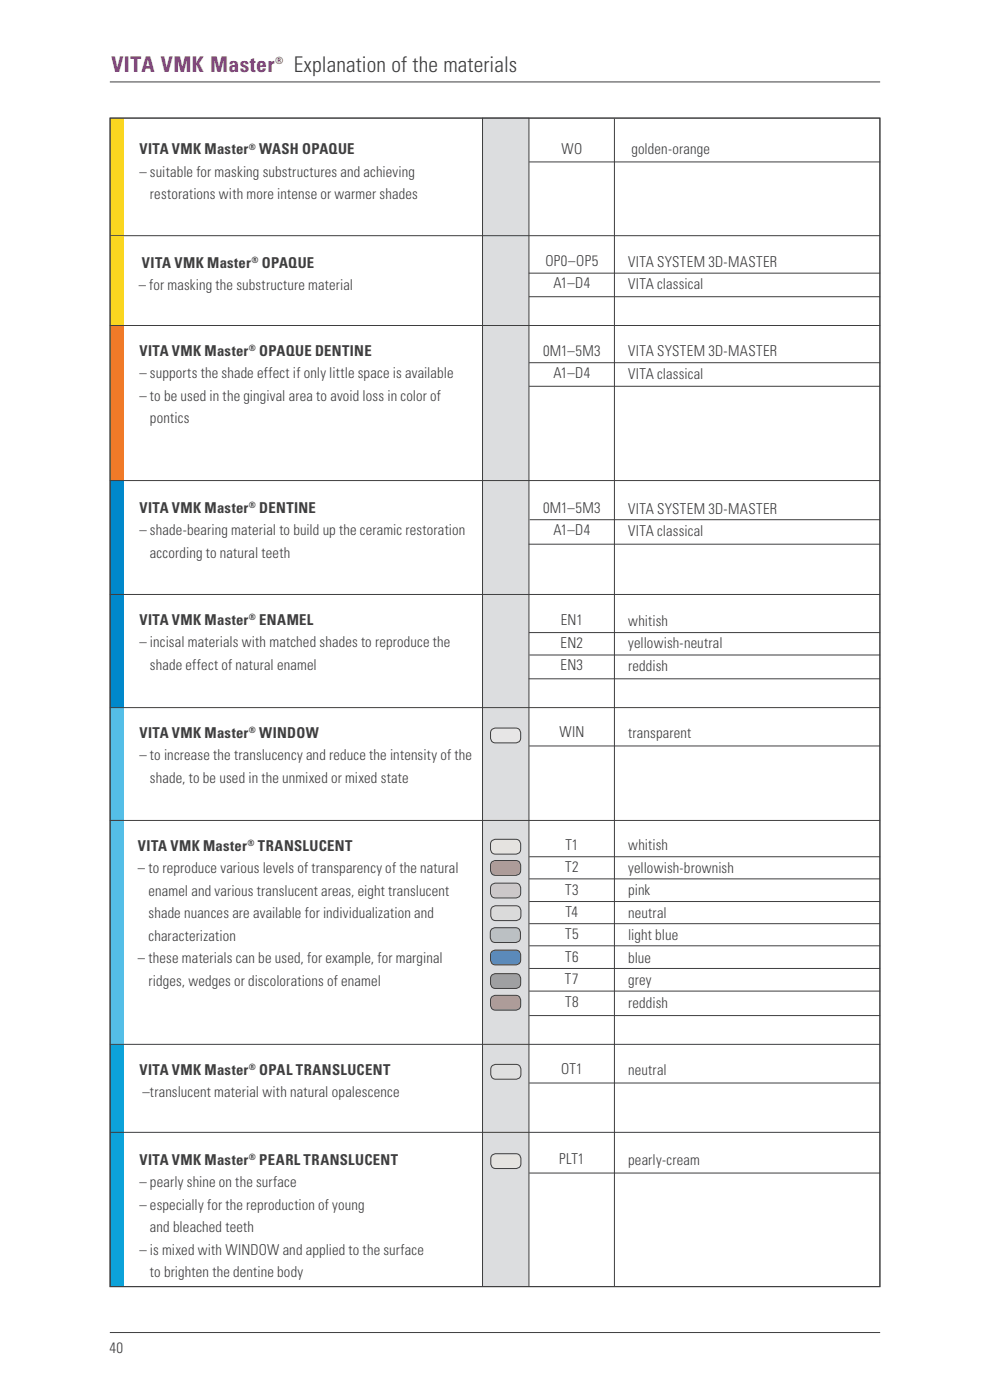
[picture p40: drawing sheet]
<svg xmlns="http://www.w3.org/2000/svg" width="210mm" height="297mm" viewBox="0 0 210 297" stroke-linecap="round" stroke-linejoin="round" font-family="sans-serif">
<defs><g id="words">
<text font-size="4.6" fill="#99248e" x="23.7" y="15.3">VITA VMK Master</text>
<text font-size="4.6" fill="#3e3e3f" x="62.4" y="15.2">Explanation of the materials</text>
<g font-size="3.2" fill="#3e3e3f">
<text x="29.6" y="32.8">VITA VMK Master</text>
<text x="55" y="32.8">WASH OPAQUE</text>
<text x="119.1" y="32.6">WO</text>
<text x="133.9" y="32.8">golden-orange</text>
<text x="29.6" y="37.5">– suitable for masking substructures and achieving</text>
<text x="31.8" y="42.3">restorations with more intense or warmer shades</text>
<text x="30.1" y="56.8">VITA VMK Master</text>
<text x="55.6" y="56.8">OPAQUE</text>
<text x="115.7" y="56.4">OP0–OP5</text>
<text x="133.3" y="56.6">VITA SYSTEM 3D-MASTER</text>
<text x="29.4" y="61.5">– for masking the substructure material</text>
<text x="117.4" y="61.2">A1–D4</text>
<text x="133.3" y="61.3">VITA classical</text>
<text x="29.6" y="75.5">VITA VMK Master</text>
<text x="55" y="75.5">OPAQUE DENTINE</text>
<text x="115.2" y="75.5">0M1–5M3</text>
<text x="133.3" y="75.6">VITA SYSTEM 3D-MASTER</text>
<text x="29.6" y="80.3">– supports the shade effect if only little space is available</text>
<text x="117.4" y="80.2">A1–D4</text>
<text x="133.3" y="80.4">VITA classical</text>
<text x="29.6" y="85">– to be used in the gingival area to avoid loss in color of</text>
<text x="31.8" y="89.8">pontics</text>
<text x="29.6" y="108.8">VITA VMK Master</text>
<text x="29.6" y="113.5">– shade-bearing material to build up the ceramic restoration</text>
<text x="55" y="108.8">DENTINE</text>
<text x="115.2" y="108.8">0M1–5M3</text>
<text x="117.4" y="113.6">A1–D4</text>
<text x="133.3" y="109">VITA SYSTEM 3D-MASTER</text>
<text x="133.3" y="113.7">VITA classical</text>
<text x="31.8" y="118.3">according to natural teeth</text>
<text x="29.6" y="132.5">VITA VMK Master</text>
<text x="29.6" y="137.3">– incisal materials with matched shades to reproduce the</text>
<text x="55" y="132.5">ENAMEL</text>
<text x="118.9" y="137.4">EN2</text>
<text x="119" y="132.6">EN1</text>
<text x="133.3" y="132.8">whitish</text>
<text x="133.3" y="137.5">yellowish-neutral</text>
<text x="31.8" y="142">shade effect of natural enamel</text>
<text x="118.9" y="142.2">EN3</text>
<text x="133.3" y="142.3">reddish</text>
<text x="29.6" y="156.5">VITA VMK Master</text>
<text x="29.6" y="161.3">– to increase the translucency and reduce the intensity of the</text>
<text x="55" y="156.5">WINDOW</text>
<text x="118.7" y="156.4">WIN</text>
<text x="133.3" y="156.6">transparent</text>
<text x="31.8" y="166">shade, to be used in the unmixed or mixed state</text>
<text x="29.3" y="180.5">VITA VMK Master</text>
<text x="29.3" y="185.3">– to reproduce various levels of transparency of the natural</text>
<text x="54.7" y="180.5">TRANSLUCENT</text>
<text x="119.9" y="185">T2</text>
<text x="119.9" y="180.3">T1</text>
<text x="133.3" y="180.4">whitish</text>
<text x="133.3" y="185.2">yellowish-brownish</text>
<text x="31.5" y="190">enamel and various translucent areas, eight translucent</text>
<text x="119.9" y="189.8">T3</text>
<text x="133.3" y="189.9">pink</text>
<text x="31.5" y="194.8">shade nuances are available for individualization and</text>
<text x="120" y="194.5">T4</text>
<text x="133.3" y="194.7">neutral</text>
<text x="31.5" y="199.6">characterization</text>
<text x="119.9" y="199.3">T5</text>
<text x="133.3" y="199.5">light blue</text>
<text x="29.3" y="204.3">– these materials can be used, for example, for marginal</text>
<text x="31.5" y="209.1">ridges, wedges or discolorations of enamel</text>
<text x="119.8" y="208.8">T7</text>
<text x="119.9" y="204.1">T6</text>
<text x="133.3" y="204.2">blue</text>
<text x="133.3" y="209">grey</text>
<text x="119.9" y="213.6">T8</text>
<text x="133.3" y="213.7">reddish</text>
<text x="119" y="227.9">OT1</text>
<text x="29.6" y="228">VITA VMK Master</text>
<text x="30.3" y="232.8">–translucent material with natural opalescence</text>
<text x="55" y="228">OPAL TRANSLUCENT</text>
<text x="133.3" y="228">neutral</text>
<text x="29.6" y="247.1">VITA VMK Master</text>
<text x="29.6" y="251.9">– pearly shine on the surface</text>
<text x="55" y="247.1">PEARL TRANSLUCENT</text>
<text x="118.6" y="246.9">PLT1</text>
<text x="133.3" y="247.1">pearly-cream</text>
<text x="29.6" y="256.6">– especially for the reproduction of young</text>
<text x="31.8" y="261.4">and bleached teeth</text>
<text x="29.6" y="266.2">– is mixed with WINDOW and applied to the surface</text>
<text x="31.8" y="270.9">to brighten the dentine body</text>
<text x="23.3" y="287">40</text>
</g>
<text font-size="2.1" fill="#99248e" x="58.4" y="13.5">®</text>
<g font-size="1.9" fill="#3e3e3f">
<text x="52.8" y="31.7">®</text>
<text x="53.4" y="55.7">®</text>
<text x="52.8" y="74.5">®</text>
<text x="52.8" y="107.7">®</text>
<text x="52.8" y="131.5">®</text>
<text x="52.8" y="155.5">®</text>
<text x="52.5" y="179.5">®</text>
<text x="52.8" y="227">®</text>
<text x="52.8" y="246">®</text>
</g>
</g></defs>
<path d="M23.3 17.4h163.4M23.3 282.7h163.4" fill="none" stroke="#3e3e3f" stroke-width=".21"/>
<path d="M23.4 221.6h2.9v51.4h-2.9z" fill="#0ca2d9"/>
<path d="M23.4 150.1h2.9v71.4h-2.9z" fill="#54bee7"/>
<g fill="#0088cb">
<path d="M23.4 126.1h2.9v24h-2.9z"/>
<path d="M23.4 102h2.9v24.1h-2.9z"/>
</g>
<path d="M23.4 69.1h2.9v32.8h-2.9z" fill="#f07a28"/>
<path d="M23.4 25.1h2.9v43.9h-2.9z" fill="#fad620"/>
<path d="M102.4 25h9.8v248h-9.8z" fill="#dcdddf"/>
<g fill="none" stroke="#3e3e3f" stroke-width=".21">
<path d="M23.4 25.1h163.2v247.8h-163.2zM102.4 25v248M112.2 25v248M112.2 34.4h74.5M130.3 25.2v247.7M23.4 50h163.3M112.1 57.9h74.6M23.3 69.1h163.4M112.2 62.9h74.5M112.2 76.9h74.5M112.2 81.9h74.5M23.3 101.9h163.4"/>
<path d="M112.1 115.4h74.6M112.4 110.3h74.3M23.3 126.1h163.4M112.2 134.2h74.5M112.3 139h74.4M23.3 150.1h163.4M112.1 144h74.6M112.3 158.3h74.4M23.3 174.1h163.4M112.3 181.8h74.4M112.3 186.4h74.4M112.3 191.3h74.4"/>
<path d="M112.3 196h74.4M112.3 200.6h74.4M112.3 205.5h74.4M112.3 210.3h74.4M112.3 215.4h74.4M23.3 221.6h163.4M112.3 229.8h74.4M23.3 240.2h163.4M112.3 248.9h74.4"/>
</g>
<path d="M104.4 154.7l.7-.2h4.3a1.02 1.02 0 0 1 1 1v1a1.02 1.02 0 0 1-1 1.1h-4.3a1.02 1.02 0 0 1-1-1.1v-1l.1-.5z" fill="#e8e6e5"/>
<path d="M104.4 154.7l.7-.2h4.3a1.02 1.02 0 0 1 1 1v1a1.02 1.02 0 0 1-1 1.1h-4.3a1.02 1.02 0 0 1-1-1.1v-1l.1-.5z" fill="none" stroke="#3e3e3f" stroke-width=".21"/>
<path d="M104.4 178.3l.7-.2h4.3a1.02 1.02 0 0 1 1 1v1a1.02 1.02 0 0 1-1 1.1h-4.3a1.02 1.02 0 0 1-1-1.1v-1l.1-.5z" fill="#e8e4e2"/>
<path d="M104.4 178.3l.7-.2h4.3a1.02 1.02 0 0 1 1 1v1a1.02 1.02 0 0 1-1 1.1h-4.3a1.02 1.02 0 0 1-1-1.1v-1l.1-.5z" fill="none" stroke="#3e3e3f" stroke-width=".21"/>
<path d="M104.4 182.8l.7-.2h4.3a1.02 1.02 0 0 1 1 1v1a1.02 1.02 0 0 1-1 1.1h-4.3a1.02 1.02 0 0 1-1-1.1v-1l.1-.5z" fill="#d5aa6d"/>
<path d="M104.4 182.8l.7-.2h4.3a1.02 1.02 0 0 1 1 1v1a1.02 1.02 0 0 1-1 1.1h-4.3a1.02 1.02 0 0 1-1-1.1v-1l.1-.5z" fill="none" stroke="#3e3e3f" stroke-width=".21"/>
<path d="M104.4 187.6l.7-.2h4.3a1.02 1.02 0 0 1 1 1v1a1.02 1.02 0 0 1-1 1.1h-4.3a1.02 1.02 0 0 1-1-1.1v-1l.1-.5z" fill="#d6c9c9"/>
<path d="M104.4 187.6l.7-.2h4.3a1.02 1.02 0 0 1 1 1v1a1.02 1.02 0 0 1-1 1.1h-4.3a1.02 1.02 0 0 1-1-1.1v-1l.1-.5z" fill="none" stroke="#3e3e3f" stroke-width=".21"/>
<path d="M104.5 192.4l.7-.2h4.2a1.02 1.02 0 0 1 1.1 1v1a1.02 1.02 0 0 1-1.1 1.1h-4.2a1.02 1.02 0 0 1-1.1-1.1v-1l.1-.5z" fill="#ded9d5"/>
<path d="M104.5 192.4l.7-.2h4.2a1.02 1.02 0 0 1 1.1 1v1a1.02 1.02 0 0 1-1.1 1.1h-4.2a1.02 1.02 0 0 1-1.1-1.1v-1l.1-.5z" fill="none" stroke="#3e3e3f" stroke-width=".21"/>
<path d="M104.4 197l.7-.2h4.2a1.02 1.02 0 0 1 1.1 1.1v1a1.02 1.02 0 0 1-1.1 1h-4.2a1.02 1.02 0 0 1-1.1-1v-1l.1-.6z" fill="#a7bfcd"/>
<path d="M104.4 197l.7-.2h4.2a1.02 1.02 0 0 1 1.1 1.1v1a1.02 1.02 0 0 1-1.1 1h-4.2a1.02 1.02 0 0 1-1.1-1v-1l.1-.6z" fill="none" stroke="#3e3e3f" stroke-width=".21"/>
<path d="M104.4 201.8l.7-.2h4.3a1.02 1.02 0 0 1 1 1v1a1.02 1.02 0 0 1-1 1.1h-4.3a1.02 1.02 0 0 1-1-1.1v-1l.1-.5z" fill="#5a8abb"/>
<path d="M104.4 201.8l.7-.2h4.3a1.02 1.02 0 0 1 1 1v1a1.02 1.02 0 0 1-1 1.1h-4.3a1.02 1.02 0 0 1-1-1.1v-1l.1-.5z" fill="none" stroke="#3e3e3f" stroke-width=".21"/>
<path d="M104.4 206.8l.7-.2h4.3a1.02 1.02 0 0 1 1 1v1a1.02 1.02 0 0 1-1 1.1h-4.3a1.02 1.02 0 0 1-1-1.1v-1l.1-.5z" fill="#9ca0a7"/>
<path d="M104.4 206.8l.7-.2h4.3a1.02 1.02 0 0 1 1 1v1a1.02 1.02 0 0 1-1 1.1h-4.3a1.02 1.02 0 0 1-1-1.1v-1l.1-.5z" fill="none" stroke="#3e3e3f" stroke-width=".21"/>
<path d="M104.4 211.4l.7-.2h4.3a1.02 1.02 0 0 1 1 1v1a1.02 1.02 0 0 1-1 1.1h-4.3a1.02 1.02 0 0 1-1-1.1v-1l.1-.5z" fill="#d09b80"/>
<path d="M104.4 211.4l.7-.2h4.3a1.02 1.02 0 0 1 1 1v1a1.02 1.02 0 0 1-1 1.1h-4.3a1.02 1.02 0 0 1-1-1.1v-1l.1-.5z" fill="none" stroke="#3e3e3f" stroke-width=".21"/>
<path d="M104.5 226l.7-.2h4.2a1.02 1.02 0 0 1 1.1 1.1v1a1.02 1.02 0 0 1-1.1 1h-4.2a1.02 1.02 0 0 1-1.1-1v-1l.1-.6z" fill="#e3dfda"/>
<path d="M104.5 226l.7-.2h4.2a1.02 1.02 0 0 1 1.1 1.1v1a1.02 1.02 0 0 1-1.1 1h-4.2a1.02 1.02 0 0 1-1.1-1v-1l.1-.6z" fill="none" stroke="#3e3e3f" stroke-width=".21"/>
<path d="M104.5 245l.7-.2h4.2a1.02 1.02 0 0 1 1.1 1v1a1.02 1.02 0 0 1-1.1 1.1h-4.2a1.02 1.02 0 0 1-1.1-1.1v-1l.1-.5z" fill="#e3e3d6"/>
<path d="M104.5 245l.7-.2h4.2a1.02 1.02 0 0 1 1.1 1v1a1.02 1.02 0 0 1-1.1 1.1h-4.2a1.02 1.02 0 0 1-1.1-1.1v-1l.1-.5z" fill="none" stroke="#3e3e3f" stroke-width=".21"/>
<use href="#words"/>
</svg>
